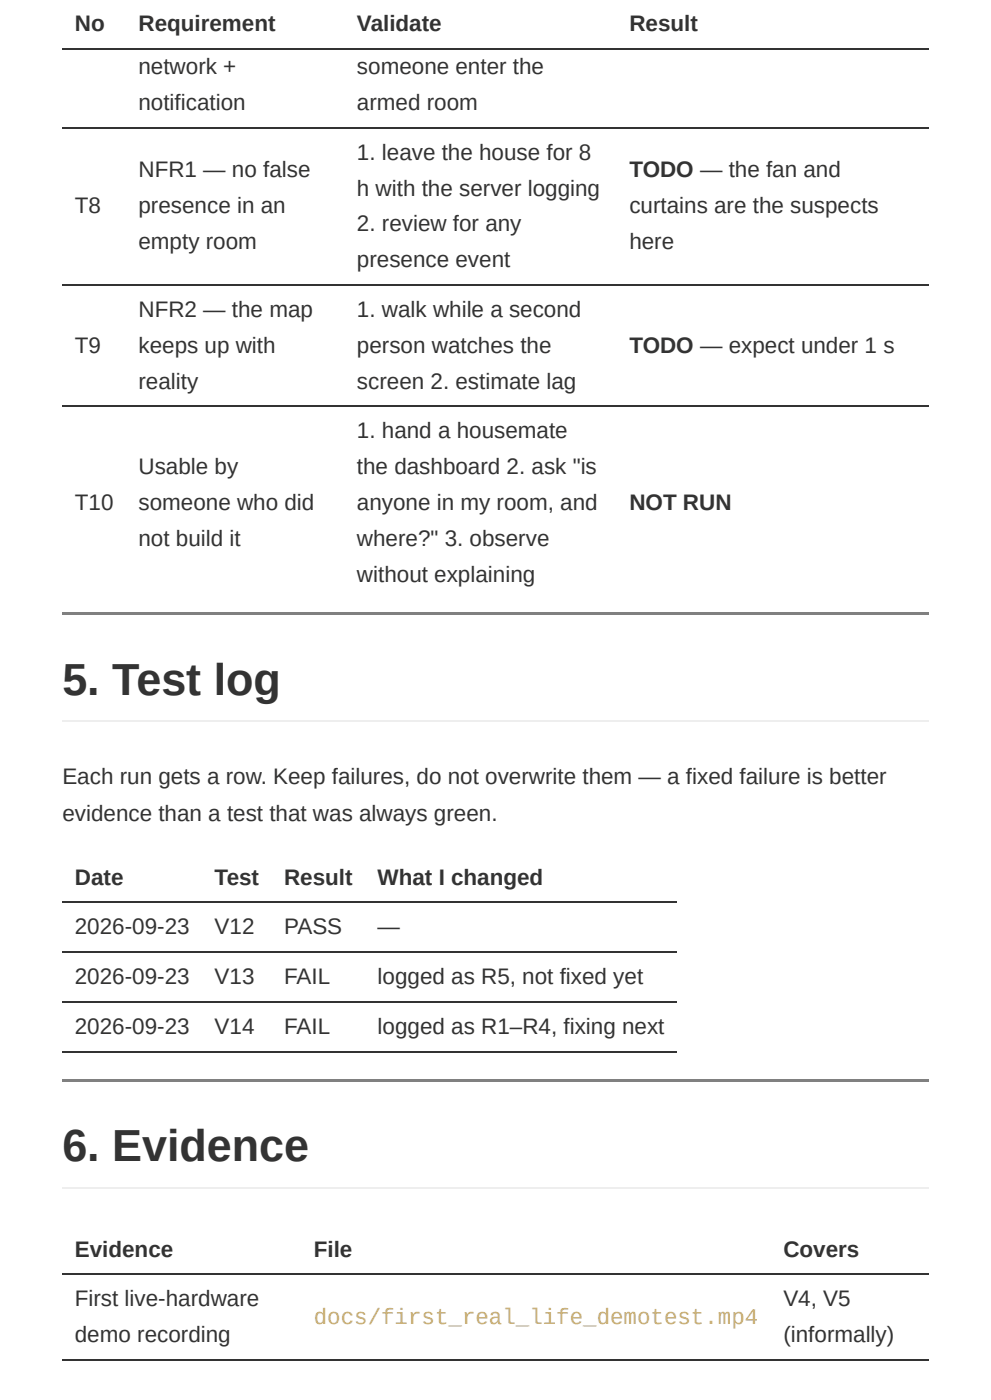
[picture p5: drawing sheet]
<svg xmlns="http://www.w3.org/2000/svg" width="210mm" height="297mm" viewBox="0 0 210 297" stroke-linecap="round" stroke-linejoin="round" font-family="sans-serif">
<defs><g id="words">
<g font-size="9.5" fill="#333">
<text x="13.2" y="147.4">5. Test log</text>
<text x="13.2" y="246.3">6. Evidence</text>
</g>
<g font-size="4.8" fill="#333">
<text x="15.9" y="6.6">No</text>
<text x="29.4" y="6.6">Requirement</text>
<text x="75.7" y="6.6">Validate</text>
<text x="133.5" y="6.6">Result</text>
<text x="29.4" y="15.6">network +</text>
<text x="75.7" y="15.6">someone enter the</text>
<text x="29.4" y="23.3">notification</text>
<text x="75.7" y="23.3">armed room</text>
<text x="75.7" y="33.9">1. leave the house for 8</text>
<text x="29.4" y="37.6">NFR1 — no false</text>
<text x="75.7" y="41.5">h with the server logging</text>
<text x="133.5" y="37.6">TODO — the fan and</text>
<text x="15.9" y="45.2">T8</text>
<text x="29.4" y="45.2">presence in an</text>
<text x="133.5" y="45.2">curtains are the suspects</text>
<text x="29.4" y="52.9">empty room</text>
<text x="75.7" y="48.9">2. review for any</text>
<text x="133.5" y="52.9">here</text>
<text x="75.7" y="56.6">presence event</text>
<text x="29.4" y="67.2">NFR2 — the map</text>
<text x="75.7" y="67.2">1. walk while a second</text>
<text x="15.9" y="74.9">T9</text>
<text x="29.4" y="74.9">keeps up with</text>
<text x="75.7" y="74.9">person watches the</text>
<text x="133.5" y="74.9">TODO — expect under 1 s</text>
<text x="29.4" y="82.6">reality</text>
<text x="75.7" y="82.6">screen 2. estimate lag</text>
<text x="75.7" y="92.9">1. hand a housemate</text>
<text x="29.4" y="100.5">Usable by</text>
<text x="75.7" y="100.5">the dashboard 2. ask &quot;is</text>
<text x="15.9" y="108.2">T10</text>
<text x="29.4" y="108.2">someone who did</text>
<text x="75.7" y="108.2">anyone in my room, and</text>
<text x="133.5" y="108.2">NOT RUN</text>
<text x="29.4" y="115.9">not build it</text>
<text x="75.7" y="115.9">where?&quot; 3. observe</text>
<text x="75.7" y="123.6">without explaining</text>
<text x="13.2" y="166.4">Each run gets a row. Keep failures, do not overwrite them — a fixed failure is better</text>
<text x="13.2" y="174.1">evidence than a test that was always green.</text>
<text x="15.9" y="187.9">Date</text>
<text x="45.5" y="187.9">Test</text>
<text x="60.3" y="187.9">Result</text>
<text x="80.1" y="187.9">What I changed</text>
<text x="15.9" y="198.2">2026-09-23</text>
<text x="45.5" y="198.2">V12</text>
<text x="60.3" y="198.2">PASS</text>
<text x="80.1" y="198.2">—</text>
<text x="15.9" y="208.8">2026-09-23</text>
<text x="45.5" y="208.8">V13</text>
<text x="60.3" y="208.8">FAIL</text>
<text x="80.1" y="208.8">logged as R5, not fixed yet</text>
<text x="15.9" y="219.3">2026-09-23</text>
<text x="45.5" y="219.3">V14</text>
<text x="60.3" y="219.3">FAIL</text>
<text x="80.1" y="219.3">logged as R1–R4, fixing next</text>
<text x="15.9" y="266.7">Evidence</text>
<text x="66.6" y="266.7">File</text>
<text x="166.2" y="266.7">Covers</text>
<text x="15.9" y="277">First live-hardware</text>
<text x="166.2" y="277">V4, V5</text>
<text x="15.9" y="284.7">demo recording</text>
<text x="166.2" y="284.7">(informally)</text>
</g>
<text font-size="4.8" fill="#c9ae75" x="66.6" y="281">docs/first_real_life_demotest.mp4</text>
</g></defs>
<path d="M13.2 10.5h183.9M13.2 27.1h183.9M13.2 60.5h183.9M13.2 86.1h183.9" fill="none" stroke="#333" stroke-width=".26"/>
<path d="M13.2 129.9h183.9v.5h-183.9z" fill="#808080"/>
<path d="M13.2 153.1h183.9" fill="none" stroke="#eee" stroke-width=".26"/>
<path d="M13.2 191.4h130.5M13.2 202h130.5M13.2 212.6h130.5M13.2 223.2h130.5" fill="none" stroke="#333" stroke-width=".26"/>
<path d="M13.2 228.9h183.9v.5h-183.9z" fill="#808080"/>
<path d="M13.2 252h183.9" fill="none" stroke="#eee" stroke-width=".26"/>
<path d="M13.2 270.3h183.9M13.2 288.5h183.9" fill="none" stroke="#333" stroke-width=".26"/>
<use href="#words"/>
</svg>
